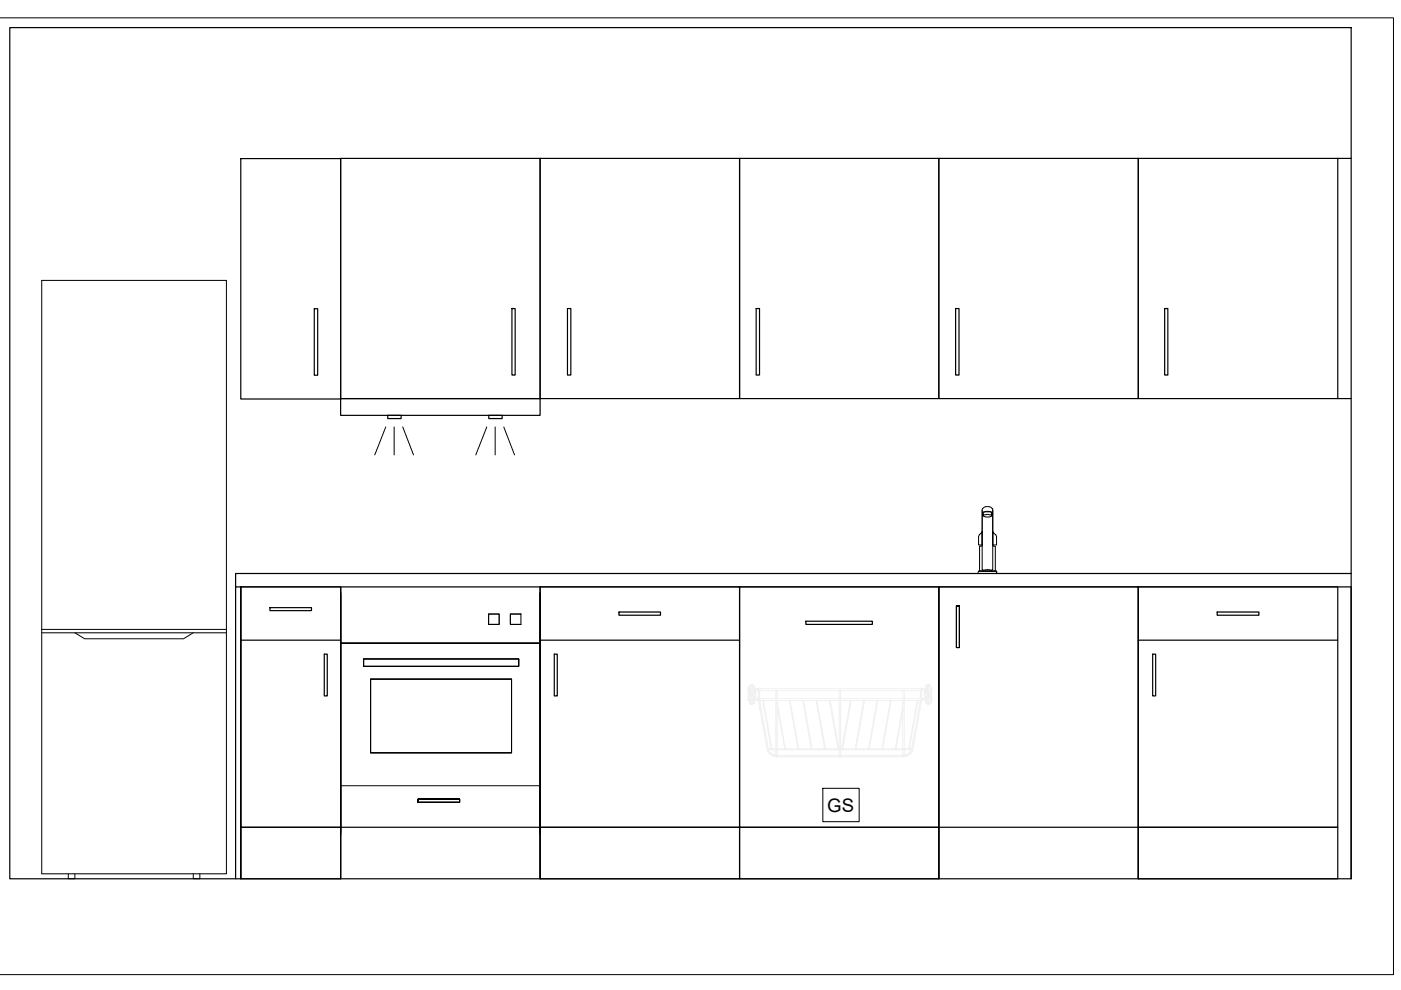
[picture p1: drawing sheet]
<svg xmlns="http://www.w3.org/2000/svg" width="297mm" height="210mm" viewBox="0 0 297 210" stroke-linecap="round" stroke-linejoin="round" font-family="sans-serif">
<defs><g id="words">
<text font-size="3.9" x="175.4" y="172.2">GS</text>
</g></defs>
<!-- layer: BASE -->
<path d="M2.1 5.9h284.4v180.4h-284.4zM51.1 124.4v61.9M72.2 124.4v61.9M114.5 124.4v61.9M199.1 124.4v61.9v-61.9h42.2v61.9v-61.9M286.5 121.6h-236.5v2.8M72.2 175.4h42.3M199.1 175.4h42.2M50 186.3v-61.9h236.5v61.9" fill="none" stroke="#000" stroke-width=".25"/>
<g fill="none" stroke="#000" stroke-width=".21">
<path d="M208.2 108.1v12.7l.4 .2 .4-.2h.8l.3 .2 .4-.2v-12.7M208.2 112.7v2.8h-.7v-1.8zM208.2 108.8l.2 .3a.72 .72 0 0 0 1.1 .5 .65 .65 0 0 0 .8-.7l.2-.1v7h.5v5.3h-3.3v-5.3h.5zM208.3 107.8a1.4 1.4 0 0 1 2.2 .2v.7a2.6 2.6 0 0 0-2.3 0zM208.4 108.7l.3-.2h1.1a.36 .36 0 0 1 .3 .1 .36 .36 0 0 1 .1 .4v.2l-.6-.1-1.1 .1zM210.3 108.8v.2M210.5 112.7l.8 1v1.8h-.8zM72.2 125.7v51.4M72.2 136.4h42.3M77.1 139.7h32.9v1.6h-32.9zM103.6 130.2h2.2v2.2h-2.2zM110.4 130.2h-2.2v2.2h2.2"/>
<path d="M110.4 130.2v2.2M114.5 125.7v51M202.8 128.5h.6v8.8h-.6v-8.8h.6v8.8h-.6v-8.8h.6v8.8h-.6zM207.4 121.2l3.9-.1v.5h-3.9zM207.5 121.1h3.8M78.6 144h29.9v15.6h-29.9zM72.2 176v-9.4h42.3v10.1M88.6 169.4h8.9v.7h-8.9v-.7h8.9v.7h-8.9v-.7h8.9v.7h-8.9z"/>
</g>
<!-- layer: BOTTOM - 300 -->
<path d="M51.1 124.4h21.1v51h-21.1zM51.1 135.7h21.1M51.1 124.4v61.9M57.2 128.8h8.8v.7h-8.8zM68.7 138.7h.7v8.8h-.7zM72.2 124.4v61.9M51.1 175.4h21.1v10.9h-21.1z" fill="none" stroke="#000" stroke-width=".25"/>
<!-- layer: BOTTOM - 600_2 -->
<path d="M114.5 124.4h42.3v51h-42.3zM114.5 135.7h42.3M117.5 138.7h.7v8.8h-.7zM131.2 129.8h8.8v.6h-8.8zM114.5 175.4h42.3v10.9h-42.3z" fill="none" stroke="#000" stroke-width=".25"/>
<!-- layer: DISHWASHER -->
<g fill="none" stroke="#f0f0f0" stroke-width=".21">
<path d="M158.6 146l.3 .3M158.6 145.5v3l.3-.3M158.8 146.1h.1M158.8 148.4h.1M158.9 148.2h.1M158.9 146h.1M158.9 146.3h.1M158.9 148.5h.1M158.9 145.6h.1M158.9 146.7h.1M158.9 147.8h.1M158.9 148.9h.1"/>
<path d="M158.9 146.8l.1 .1M158.9 147.4h1v1.5l-.3 .3h-.5l-.2-.2zM159 147.6h.1M159 149v.1M159 147.5h.1M159 147l.2 .1M159 146.9v.1M159 149.1v.1M159 149.2h.1M159.1 147.5h.1M159.2 147.4l-.3 .3M159.3 147.4l-.1 1.8"/>
<path d="M159.3 145.2v1.9M159.5 145.2v1.9l.4-.4M159.5 147.4v1.9M159.5 145.2l-.4 .1-.2 .2v1.6h1v-1.5l-.2-.3M159.5 145.2l.2 .1M159.5 149.2v.1M159.6 147.4l.3 .3M159.7 149.2h.1M159.7 145.3h.1M159.7 147.5h.1M159.8 148.2h.1M159.8 146h.1"/>
<path d="M159.8 146.3h.1M159.8 148.5h.1M159.8 146.7h.1M159.8 145.6h.1M159.8 148.9h.1M159.8 147.8h.1M159.9 146.7h.1M159.9 146.3h.1M159.9 146h.1M159.9 145.6h.1M159.9 148.2h.1M159.9 148.5h.1"/>
<path d="M159.9 148.9h.1M159.9 147.8h.1M159.9 146.3h.9M159.9 148.2h.8M159.9 148.5h.8M159.9 146.4h.1M159.9 148.1h.1M159.9 146.4h.2M160.1 146.4h.1M160.1 148.1h.1M160.1 146.4l.1 1.7h-.3M160.7 146v.3"/>
<path d="M160.7 148.2h.1M160.7 148.5h.1M160.7 146.3h.1M160.7 146h-.8M160.7 146h.1M160.7 146.3v1.9M160.8 148.5h.1M160.8 146.3l3.7 .1v1.7h-3.7l-.1 .3 .1 .2 34.6-.1M160.8 146h34.7M160.8 148.5l1.8 10.4a2.08 2.08 0 0 0 2 1.5M160.9 148.1h.1M160.9 146.4h.1"/>
<path d="M161 148.1h.1M161 146.4h.1M161 146.4v1.7M161.1 148.6l1.8 10.2M161.7 148.6l1.8 10.2M161.8 148.6l1.9 10.2M162.9 158.8h.6M162.9 158.8l.1 .2M163 159a1.66 1.66 0 0 0 1.5 1.1M163 159h1.5M163.5 158.8h.1M163.7 158.8h.1"/>
<path d="M163.7 158.8h.8M164.5 158.8h.1M164.5 159h.1M164.5 148.6v11.8M164.7 148.1h13.3M164.7 146.4h13.3M164.8 158.8h1.6M164.8 159h13.2M164.8 149.9l1.6 8.9M164.8 149.1l1.7 9.7M164.8 146.4v1.7M164.8 148.6v11.7"/>
<path d="M166.4 158.8h.1M166.5 158.8h.1M166.5 158.8h2.7M167.4 148.6l1.8 10.2M167.5 148.6l1.8 10.2M169.2 158.8h.1M169.3 158.8h.1M169.3 158.8h2.7M170.2 148.6l1.8 10.2M170.3 148.6l1.9 10.2M172.2 158.8h.1M172.2 158.8h2.6"/>
<path d="M173 148.6l1.8 10.2M173.2 148.6l1.8 10.2M174.8 158.8h.1M175 158.8h.1M175 158.8h2.7M175.9 148.6l1.8 10.2M176 148.6l1.8 10.2M177.7 158.8h.1M177.8 158.8h.1M177.8 158.8h.2M177.9 146.4v1.7M177.9 148.6v11.7"/>
<path d="M178.2 159h.1M178.2 158.8h.1M178.2 148.6v11.8M178.2 158.8h.3M178.2 159h13.2M178.5 158.8h.1M178.6 158.8h.1M178.6 158.8h2.7M180.3 148.6l-1.8 10.2M180.5 148.6l-1.9 10.2M181.3 158.8h.1M181.5 158.8h.1"/>
<path d="M181.5 158.8h2.6M183.1 148.6l-1.8 10.2M183.3 148.6l-1.8 10.2M184.1 158.8h.1M184.3 158.8h.1M184.3 158.8h2.7M186 148.6l-1.9 10.2M186.1 148.6l-1.8 10.2M187 158.8h.1M187.1 158.8h.1M187.1 158.8h2.7M188.8 148.6l-1.8 10.2"/>
<path d="M188.9 148.6l-1.8 10.2M189.8 158.8h.1M189.9 158.8h.1M189.9 158.8h1.5M191.4 158.8h.1M191.4 159h.1M191.4 148.6v11.8h.2M191.4 146.4v1.7M191.4 149.9l-1.6 8.9M191.4 150.7l-1.5 8.1M191.5 146.4h-13.3v1.7h13.3M191.6 148.1l3.8 .1"/>
<path d="M191.7 158.8h.1M191.7 159h.1M191.7 146.4v1.7M191.7 148.6l-.1 11.8M191.7 158.8h1M191.7 159h1.5M191.8 148.6l-.1 .5M192.7 158.8h.1M192.8 158.8h.1M192.8 158.8h.5M193.2 159a1.82 1.82 0 0 1-1.5 1.1M193.3 158.8l-.1 .2"/>
<path d="M194.5 148.6l-1.8 10.2M194.6 148.6l-1.8 10.2M195.1 148.6l-1.8 10.2M195.2 146.4v1.7M195.3 148.1h.1M195.3 146.4h.1M195.4 148.5h.1M195.4 146h.1M195.4 148.5l-1.9 10.4a2.14 2.14 0 0 1-1.9 1.6h-27M195.4 146.3h.1M195.4 148.2h.1M195.4 148.2h1"/>
<path d="M195.4 148.5h1M195.5 146h.1M195.5 146h.9M195.5 146v2.2M195.5 148.2v.3M196 146.4h.1M196 148.1h.1M196.1 148.1h.2M196.3 146.4h-.3v1.7M196.3 146.4h.1M196.3 148.1h.1M196.3 146.4v.1"/>
<path d="M196.3 146h.1M196.3 146.3h.1M196.3 145.6h.1M196.3 146.7h.1M196.3 148.2h.1M196.3 148.5h.1M196.3 147.8h.1M196.3 148.9h.1M196.3 147.4h1v1.5l-.3 .3h-.4l-.3-.2zM196.3 146.8l.1 .1M196.3 148v.1M196.4 146.3l-4.8 .1"/>
<path d="M196.4 145.4l.2-.2 .6 .2 .1 1.7h-1zM196.4 147.6h.1M196.4 149v.1M196.4 147.5h.1M196.4 146.9v.1M196.4 147l.2 .1M196.5 149.2h.1M196.5 147.5h.1M196.6 147.4l-.3 .3M196.7 147.4l-.1 1.8M196.7 145.2v1.9M196.9 145.2v1.9l.4-.4"/>
<path d="M196.9 147.4v1.9M196.9 149.2v.1M197 147.4l.3 .3M197 147.5h.1M197.2 146h.1M197.2 146.3h.1M197.2 146.7h.1M197.2 145.6h.1M197.2 148.2h.1M197.2 148.5h.1M197.2 148.9h.1M197.2 147.8h.1"/>
<path d="M197.3 146h.1M197.3 146.3h.1M197.3 146.7h.1M197.3 145.6h.1M197.3 148.5h.1M197.3 148.2h.1M197.3 148.9h.1M197.3 147.8h.1M197.3 148.3l.2 .2M197.3 148.3v.1M197.4 148.4h.1M197.4 146.1l.1-.1v2.5"/>
<path d="M197.4 146.1l-.1 .1M197.4 146.1h-.1M197.5 148.5h.1M197.5 146h.1M164.5 160.1h.1M164.5 160.4h.1M164.6 160.4h.1M164.6 160.4v.1M164.6 160.5h.1M164.8 160.2v.1M164.8 160.2h13.2M164.8 160.3l-.2 .2"/>
<path d="M177.9 160.3l.2 .1M178 160.2h.1M178 160.2l-.1 .1M178.1 160.4h.1M178.2 160.2h.1M178.2 160.4h.1M178.2 160.2h13.2M191.4 160.2h.1M191.5 160.4v.1M191.7 160.1h.1M191.7 160.3l-.1 .1"/>
</g>
<path d="M174.5 167.1h7.7v7.1h-7.7z" fill="none" stroke="#000" stroke-width=".21"/>
<path d="M156.8 124.4h42.3v51h-42.3zM170.9 131.7h14.1v.7h-14.1zM156.8 175.4h42.3v10.9h-42.3z" fill="none" stroke="#000" stroke-width=".25"/>
<!-- layer: BOTTOM - 600_1 -->
<path d="M241.3 124.4h42.3v51h-42.3zM241.3 135.7h42.3M244.4 138.7h.6v8.8h-.6zM258.1 129.8h8.8v.6h-8.8zM241.3 175.4h42.3v10.9h-42.3z" fill="none" stroke="#000" stroke-width=".25"/>
<!-- layer: TOP - 300 -->
<path d="M51.1 33.6h21.1v51h-21.1zM66.6 65.5h.8v14.1h-.8z" fill="none" stroke="#000" stroke-width=".25"/>
<!-- layer: ASPIRATOR -->
<path d="M81.8 90.5l-2.3 5.9M83.6 90.5v5.9M85.4 90.5l2.3 5.9M103.2 90.5l-2.3 5.9M105 90.5v5.9M106.8 90.5l2.3 5.9" fill="none" stroke="#000" stroke-width=".21"/>
<path d="M72.2 33.6h42.3v50.9h-42.3zM108.5 65.4h.7v14.1h-.7zM72.2 84.5h42.3v3.6h-42.3zM82.2 88.1h2.8v.6h-2.8zM103.6 88.1h2.9v.6h-2.9z" fill="none" stroke="#000" stroke-width=".25"/>
<!-- layer: 0 -->
<path d="M114.5 33.6h42.3v50.9h-42.3zM120.3 65.4h.7v14.1h-.7z" fill="none" stroke="#000" stroke-width=".25"/>
<!-- layer: TOP - 600_2 -->
<path d="M156.8 33.6h42.3v50.9h-42.3zM160.3 65.4h.7v14.1h-.7z" fill="none" stroke="#000" stroke-width=".25"/>
<!-- layer: TOP - 600_3 -->
<path d="M199.1 33.6h42.2v50.9h-42.2zM202.6 65.4h.7v14.1h-.7z" fill="none" stroke="#000" stroke-width=".25"/>
<!-- layer: TOP  - 600_4 -->
<path d="M241.3 33.6h42.3v50.9h-42.3zM283.6 33.6h2.9M246.9 65.4h.7v14.1h-.7zM283.6 84.5h2.9" fill="none" stroke="#000" stroke-width=".25"/>
<!-- layer: REFRIGERATOR -->
<path d="M8.8 59.5h39.2v125.8h-39.2zM8.8 133.4h39.2M8.8 134.2h39.2M15.9 134.2l2 1.2h21l2.1-1.2M14.5 185.3v1h1.4v-1M41 185.3v1h1.4v-1" fill="none" stroke="#000" stroke-width=".21"/>
<!-- layer: 0 -->
<path d="M0 3.8h295.4v202.8h-295.4" fill="none" stroke="#000" stroke-width=".21"/>
<use href="#words"/>
</svg>
